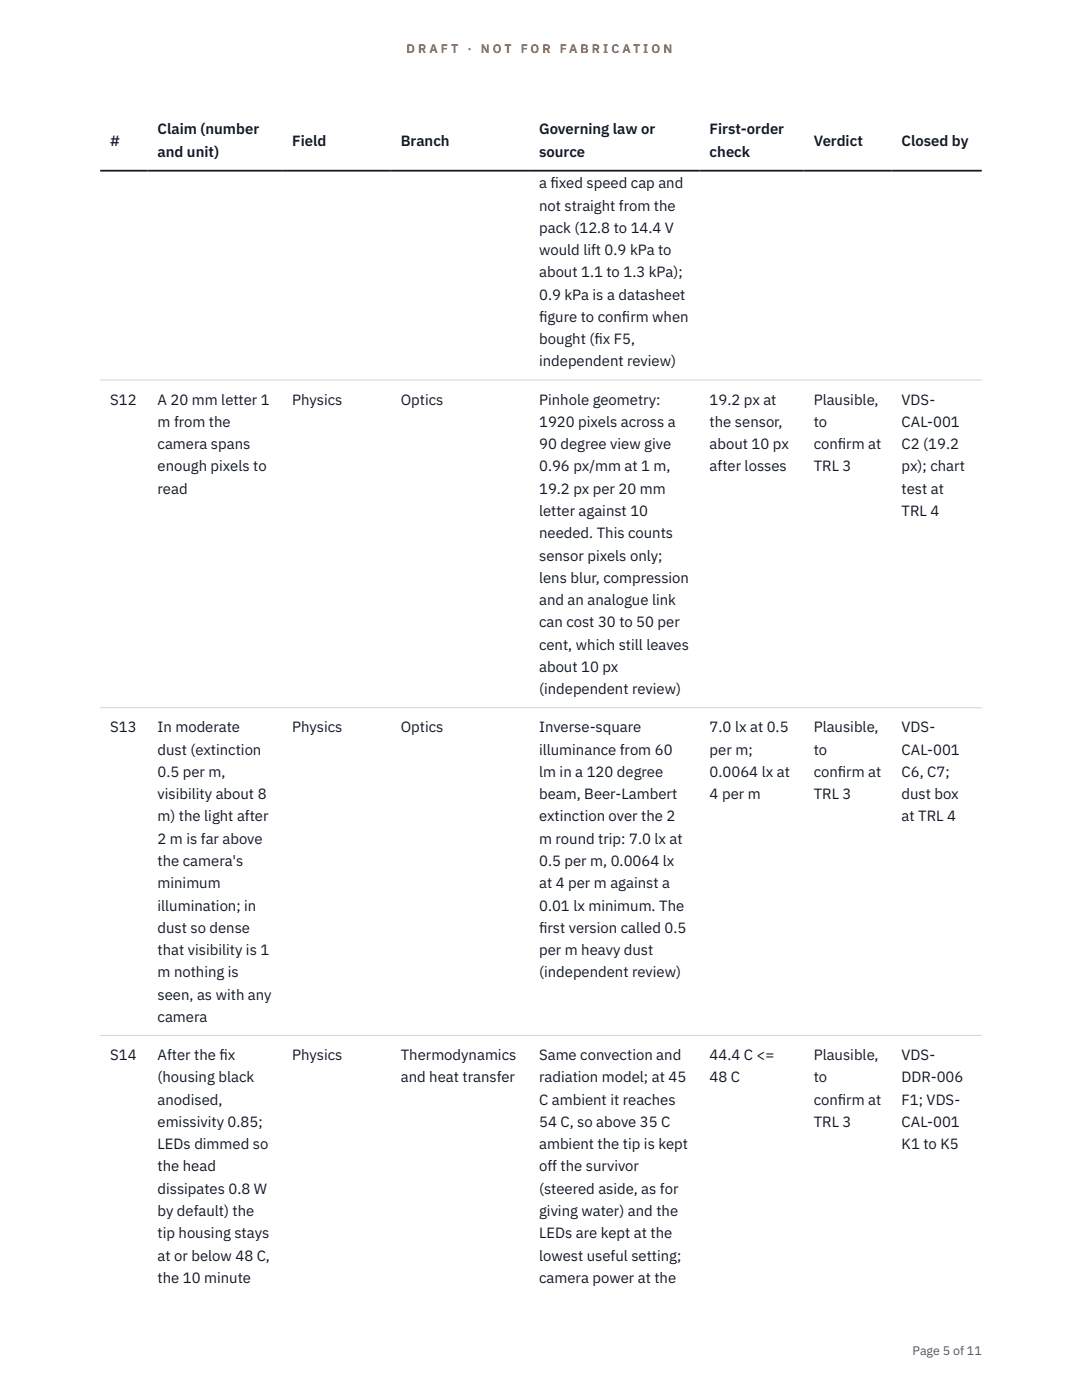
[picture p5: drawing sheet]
<svg xmlns="http://www.w3.org/2000/svg" width="216mm" height="279mm" viewBox="0 0 216 279" stroke-linecap="round" stroke-linejoin="round" font-family="sans-serif">
<defs><g id="words">
<g font-size="3" fill="#111827">
<text x="22" y="29.1">#</text>
<text x="31.4" y="26.8">Claim (number</text>
<text x="58.3" y="29.1">Field</text>
<text x="80" y="29.1">Branch</text>
<text x="107.6" y="26.8">Governing law or</text>
<text x="141.6" y="26.8">First-order</text>
<text x="162.4" y="29.1">Verdict</text>
<text x="179.9" y="29.1">Closed by</text>
<text x="31.4" y="31.3">and unit)</text>
<text x="107.6" y="31.3">source</text>
<text x="141.6" y="31.3">check</text>
<text x="107.6" y="37.6">a f</text>
<text x="109.9" y="37.6">ixed speed cap and</text>
<text x="107.6" y="42">not straight from the</text>
<text x="107.6" y="46.5">pack (12.8 to 14.4 V</text>
<text x="107.6" y="50.9">would lift 0.9 kPa to</text>
<text x="107.6" y="55.4">about 1.1 to 1.3 kPa);</text>
<text x="107.6" y="59.8">0.9 kPa is a datasheet</text>
<text x="107.6" y="64.2">f</text>
<text x="107.6" y="64.2">igure to conf</text>
<text x="124.1" y="64.2">irm when</text>
<text x="107.6" y="68.7">bought (f</text>
<text x="118.6" y="68.7">ix F5,</text>
<text x="107.6" y="73.1">independent review)</text>
<text x="22" y="80.8">S12</text>
<text x="31.4" y="80.8">A 20 mm letter 1</text>
<text x="58.3" y="80.8">Physics</text>
<text x="80" y="80.8">Optics</text>
<text x="107.6" y="80.8">Pinhole geometry:</text>
<text x="141.6" y="80.8">19.2 px at</text>
<text x="162.4" y="80.8">Plausible,</text>
<text x="179.9" y="80.8">VDS-</text>
<text x="31.4" y="85.2">m from the</text>
<text x="31.4" y="89.6">camera spans</text>
<text x="107.6" y="85.2">1920 pixels across a</text>
<text x="107.6" y="89.6">90 degree view give</text>
<text x="141.6" y="85.2">the sensor,</text>
<text x="141.6" y="89.6">about 10 px</text>
<text x="162.4" y="85.2">to</text>
<text x="162.4" y="89.6">conf</text>
<text x="167.2" y="89.6">irm at</text>
<text x="179.9" y="85.2">CAL-001</text>
<text x="179.9" y="89.6">C2 (19.2</text>
<text x="31.4" y="94.1">enough pixels to</text>
<text x="107.6" y="94.1">0.96 px/mm at 1 m,</text>
<text x="141.6" y="94.1">after losses</text>
<text x="162.4" y="94.1">TRL 3</text>
<text x="179.9" y="94.1">px); chart</text>
<text x="31.4" y="98.5">read</text>
<text x="107.6" y="98.5">19.2 px per 20 mm</text>
<text x="179.9" y="98.5">test at</text>
<text x="107.6" y="103">letter against 10</text>
<text x="107.6" y="107.4">needed. This counts</text>
<text x="179.9" y="103">TRL 4</text>
<text x="107.6" y="111.9">sensor pixels only;</text>
<text x="107.6" y="116.3">lens blur, compression</text>
<text x="107.6" y="120.8">and an analogue link</text>
<text x="107.6" y="125.2">can cost 30 to 50 per</text>
<text x="107.6" y="129.7">cent, which still leaves</text>
<text x="107.6" y="134.1">about 10 px</text>
<text x="107.6" y="138.5">(independent review)</text>
<text x="22" y="146.2">S13</text>
<text x="31.4" y="146.2">In moderate</text>
<text x="58.3" y="146.2">Physics</text>
<text x="80" y="146.2">Optics</text>
<text x="107.6" y="146.2">Inverse-square</text>
<text x="141.6" y="146.2">7.0 lx at 0.5</text>
<text x="162.4" y="146.2">Plausible,</text>
<text x="179.9" y="146.2">VDS-</text>
<text x="31.4" y="150.6">dust (extinction</text>
<text x="31.4" y="155.1">0.5 per m,</text>
<text x="107.6" y="150.6">illuminance from 60</text>
<text x="107.6" y="155.1">lm in a 120 degree</text>
<text x="141.6" y="150.6">per m;</text>
<text x="141.6" y="155.1">0.0064 lx at</text>
<text x="162.4" y="150.6">to</text>
<text x="162.4" y="155.1">conf</text>
<text x="167.2" y="155.1">irm at</text>
<text x="179.9" y="150.6">CAL-001</text>
<text x="179.9" y="155.1">C6, C7;</text>
<text x="31.4" y="159.5">visibility about 8</text>
<text x="107.6" y="159.5">beam, Beer-Lambert</text>
<text x="141.6" y="159.5">4 per m</text>
<text x="162.4" y="159.5">TRL 3</text>
<text x="179.9" y="159.5">dust box</text>
<text x="31.4" y="163.9">m) the light after</text>
<text x="107.6" y="163.9">extinction over the 2</text>
<text x="179.9" y="163.9">at TRL 4</text>
<text x="31.4" y="168.4">2 m is far above</text>
<text x="31.4" y="172.8">the camera's</text>
<text x="107.6" y="168.4">m round trip: 7.0 lx at</text>
<text x="107.6" y="172.8">0.5 per m, 0.0064 lx</text>
<text x="31.4" y="177.3">minimum</text>
<text x="107.6" y="177.3">at 4 per m against a</text>
<text x="31.4" y="181.7">illumination; in</text>
<text x="107.6" y="181.7">0.01 lx minimum. The</text>
<text x="31.4" y="186.2">dust so dense</text>
<text x="31.4" y="190.6">that visibility is 1</text>
<text x="107.6" y="186.2">f</text>
<text x="107.6" y="186.2">irst version called 0.5</text>
<text x="107.6" y="190.6">per m heavy dust</text>
<text x="31.4" y="195.1">m nothing is</text>
<text x="107.6" y="195.1">(independent review)</text>
<text x="31.4" y="199.5">seen, as with any</text>
<text x="31.4" y="203.9">camera</text>
<text x="22" y="211.6">S14</text>
<text x="31.4" y="211.6">After the f</text>
<text x="43.8" y="211.6">ix</text>
<text x="58.3" y="211.6">Physics</text>
<text x="80" y="211.6">Thermodynamics</text>
<text x="107.6" y="211.6">Same convection and</text>
<text x="141.6" y="211.6">44.4 C &lt;=</text>
<text x="162.4" y="211.6">Plausible,</text>
<text x="179.9" y="211.6">VDS-</text>
<text x="31.4" y="216">(housing black</text>
<text x="31.4" y="220.5">anodised,</text>
<text x="80" y="216">and heat transfer</text>
<text x="107.6" y="216">radiation model; at 45</text>
<text x="107.6" y="220.5">C ambient it reaches</text>
<text x="141.6" y="216">48 C</text>
<text x="162.4" y="216">to</text>
<text x="162.4" y="220.5">conf</text>
<text x="167.2" y="220.5">irm at</text>
<text x="179.9" y="216">DDR-006</text>
<text x="179.9" y="220.5">F1; VDS-</text>
<text x="31.4" y="224.9">emissivity 0.85;</text>
<text x="107.6" y="224.9">54 C, so above 35 C</text>
<text x="162.4" y="224.9">TRL 3</text>
<text x="179.9" y="224.9">CAL-001</text>
<text x="31.4" y="229.4">LEDs dimmed so</text>
<text x="31.4" y="233.8">the head</text>
<text x="107.6" y="229.4">ambient the tip is kept</text>
<text x="107.6" y="233.8">off the survivor</text>
<text x="179.9" y="229.4">K1 to K5</text>
<text x="31.4" y="238.2">dissipates 0.8 W</text>
<text x="107.6" y="238.2">(steered aside, as for</text>
<text x="31.4" y="242.7">by default) the</text>
<text x="107.6" y="242.7">giving water) and the</text>
<text x="31.4" y="247.1">tip housing stays</text>
<text x="31.4" y="251.6">at or below 48 C,</text>
<text x="107.6" y="247.1">LEDs are kept at the</text>
<text x="107.6" y="251.6">lowest useful setting;</text>
<text x="31.4" y="256">the 10 minute</text>
<text x="107.6" y="256">camera power at the</text>
</g>
<g font-size="2.5" fill="#b45309">
<text x="81.1" y="10.5">D R A F T</text>
<text x="93.3" y="10.5">·</text>
<text x="95.9" y="10.5">N O T</text>
<text x="103.9" y="10.5">F O R</text>
<text x="111.7" y="10.5">F A B R I C A T I O N</text>
</g>
<text font-size="2.5" fill="#4b5563" x="182.1" y="270.3">Page 5 of 11</text>
</g></defs>
<path d="M20 75.8h175.9M20 141.2h175.9M20 206.6h175.9" fill="none" stroke="#d1d5db" stroke-width=".2"/>
<path d="M20 34.1h175.9" fill="none" stroke="#111827" stroke-width=".35"/>
<use href="#words"/>
</svg>
